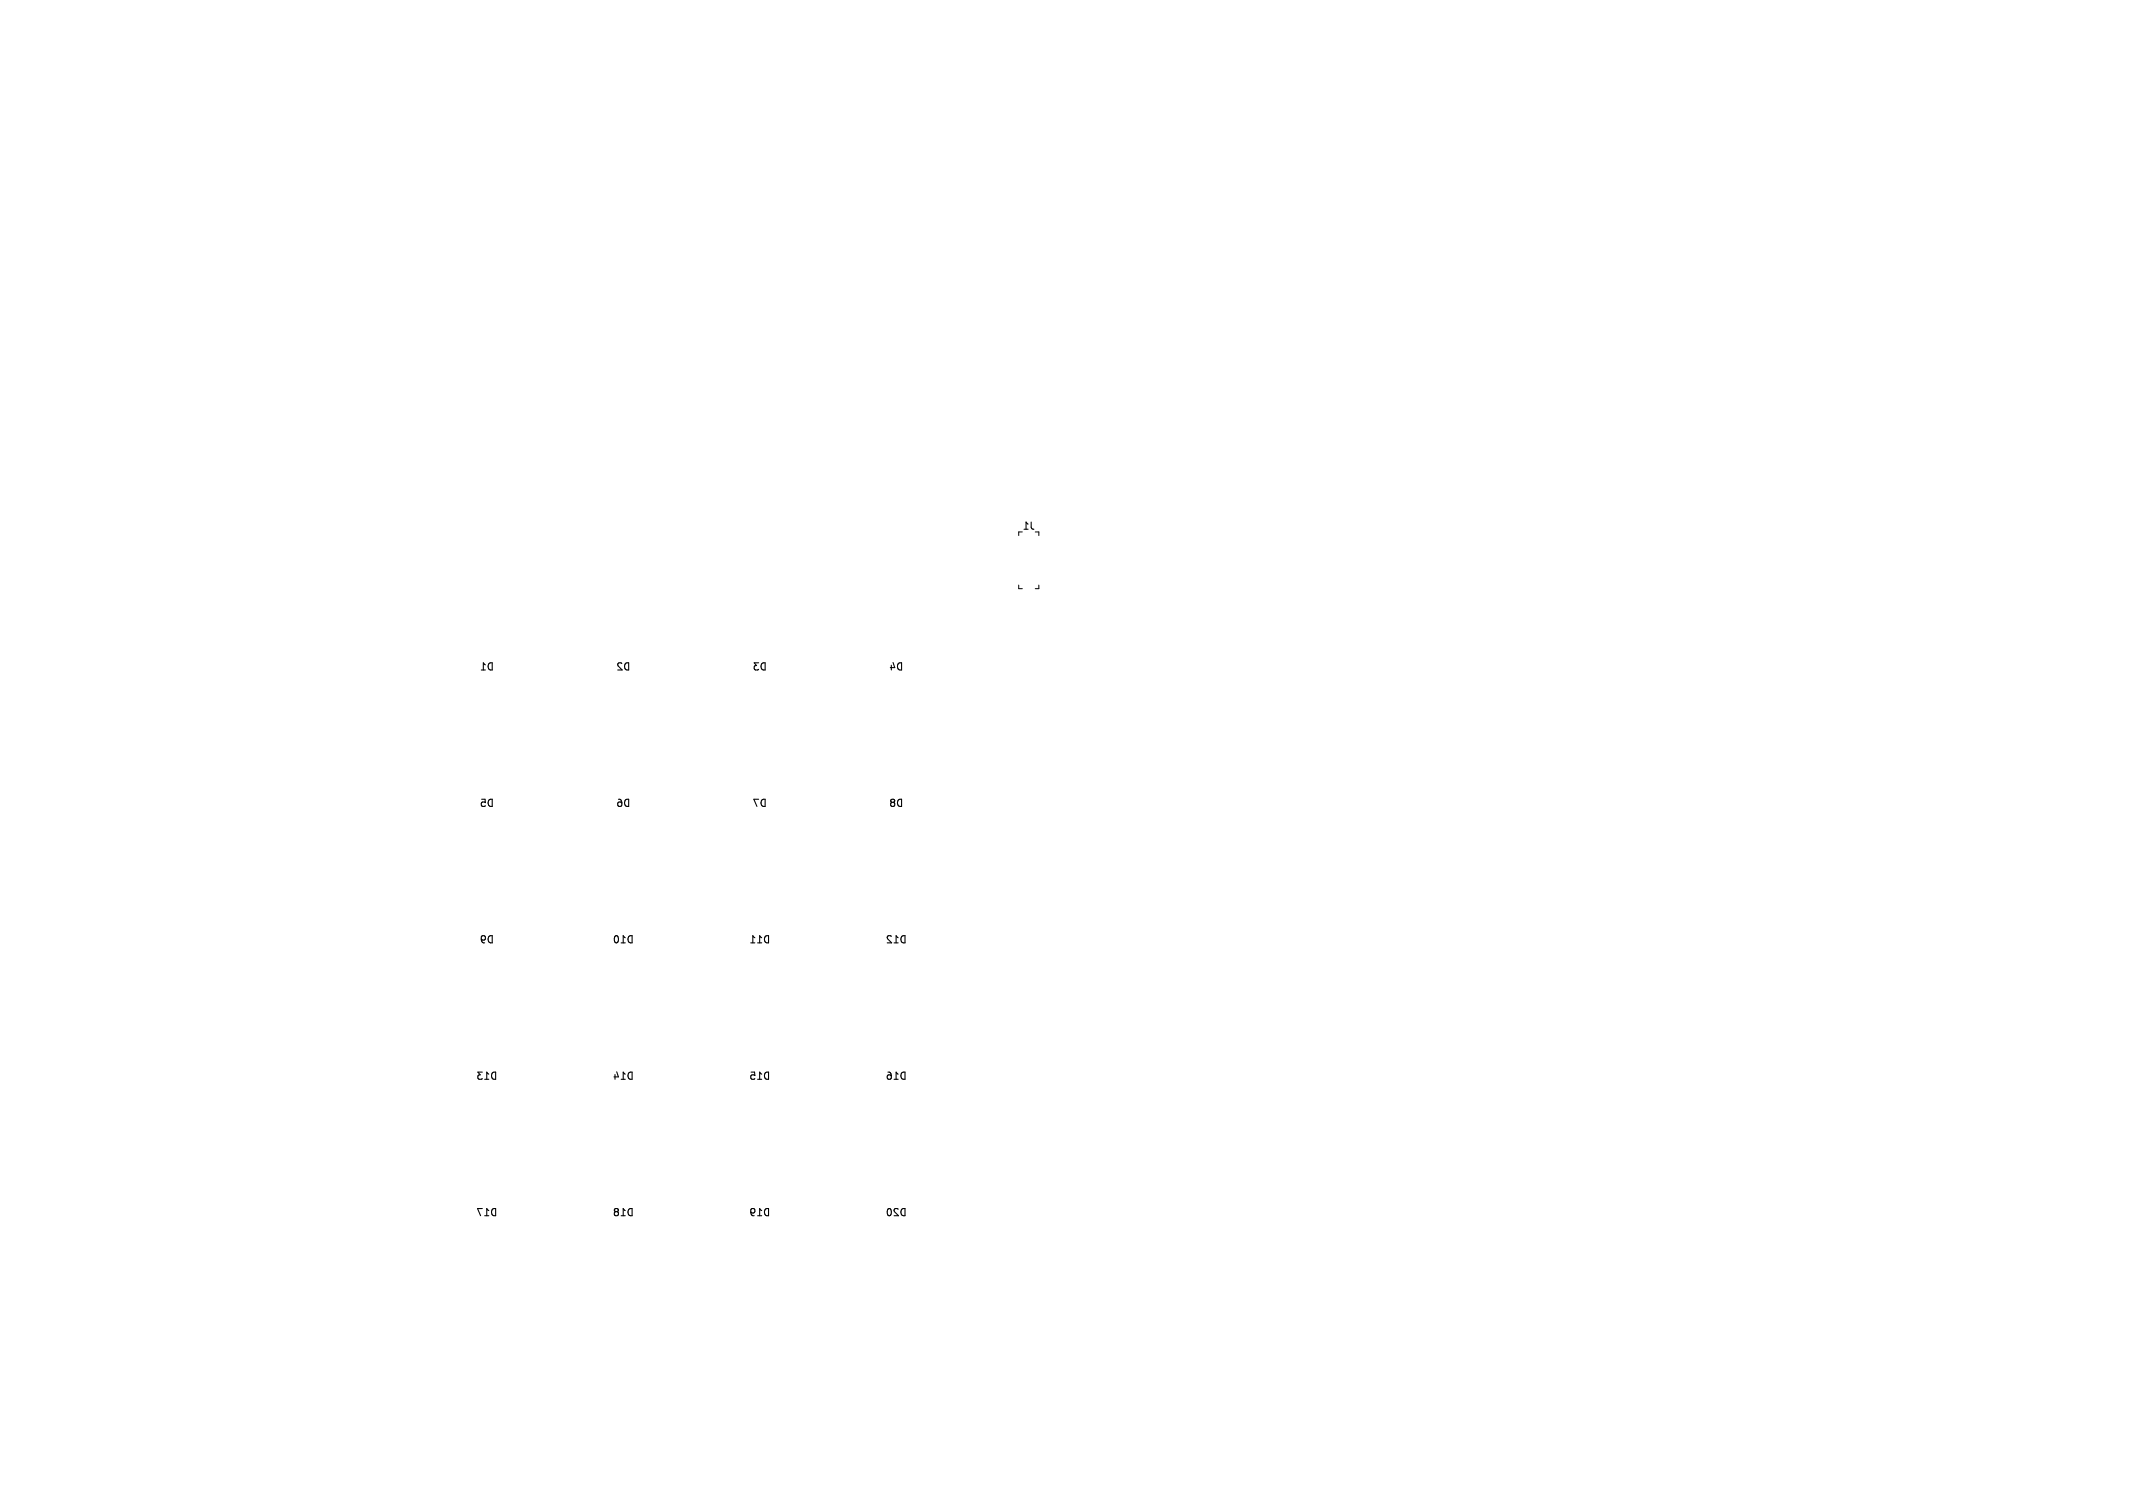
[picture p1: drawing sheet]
<svg xmlns="http://www.w3.org/2000/svg" width="297mm" height="210mm" viewBox="0 0 297 210" stroke-linecap="round" stroke-linejoin="round" font-family="sans-serif">
<defs><g id="words">
<g font-size="1.4">
<text x="142.3" y="73.9">J1</text>
<text x="66.7" y="93.5">D1</text>
<text x="85.7" y="93.5">D2</text>
<text x="104.7" y="93.5">D3</text>
<text x="123.7" y="93.5">D4</text>
<text x="66.7" y="112.5">D5</text>
<text x="85.7" y="112.5">D6</text>
<text x="104.7" y="112.5">D7</text>
<text x="123.7" y="112.5">D8</text>
<text x="66.7" y="131.5">D9</text>
<text x="85.3" y="131.5">D10</text>
<text x="104.3" y="131.5">D11</text>
<text x="123.3" y="131.5">D12</text>
<text x="66.3" y="150.5">D13</text>
<text x="85.3" y="150.5">D14</text>
<text x="104.3" y="150.5">D15</text>
<text x="123.3" y="150.5">D16</text>
<text x="66.3" y="169.5">D17</text>
<text x="85.3" y="169.5">D18</text>
<text x="104.3" y="169.5">D19</text>
<text x="123.3" y="169.5">D20</text>
</g>
</g></defs>
<path d="M141.9 74.1v.5M144.2 74.1h.4v.5M141.9 81.5v.5h.4M144.6 81.5v.5h-.4" fill="none" stroke="#000" stroke-width=".14"/>
<use href="#words"/>
</svg>
